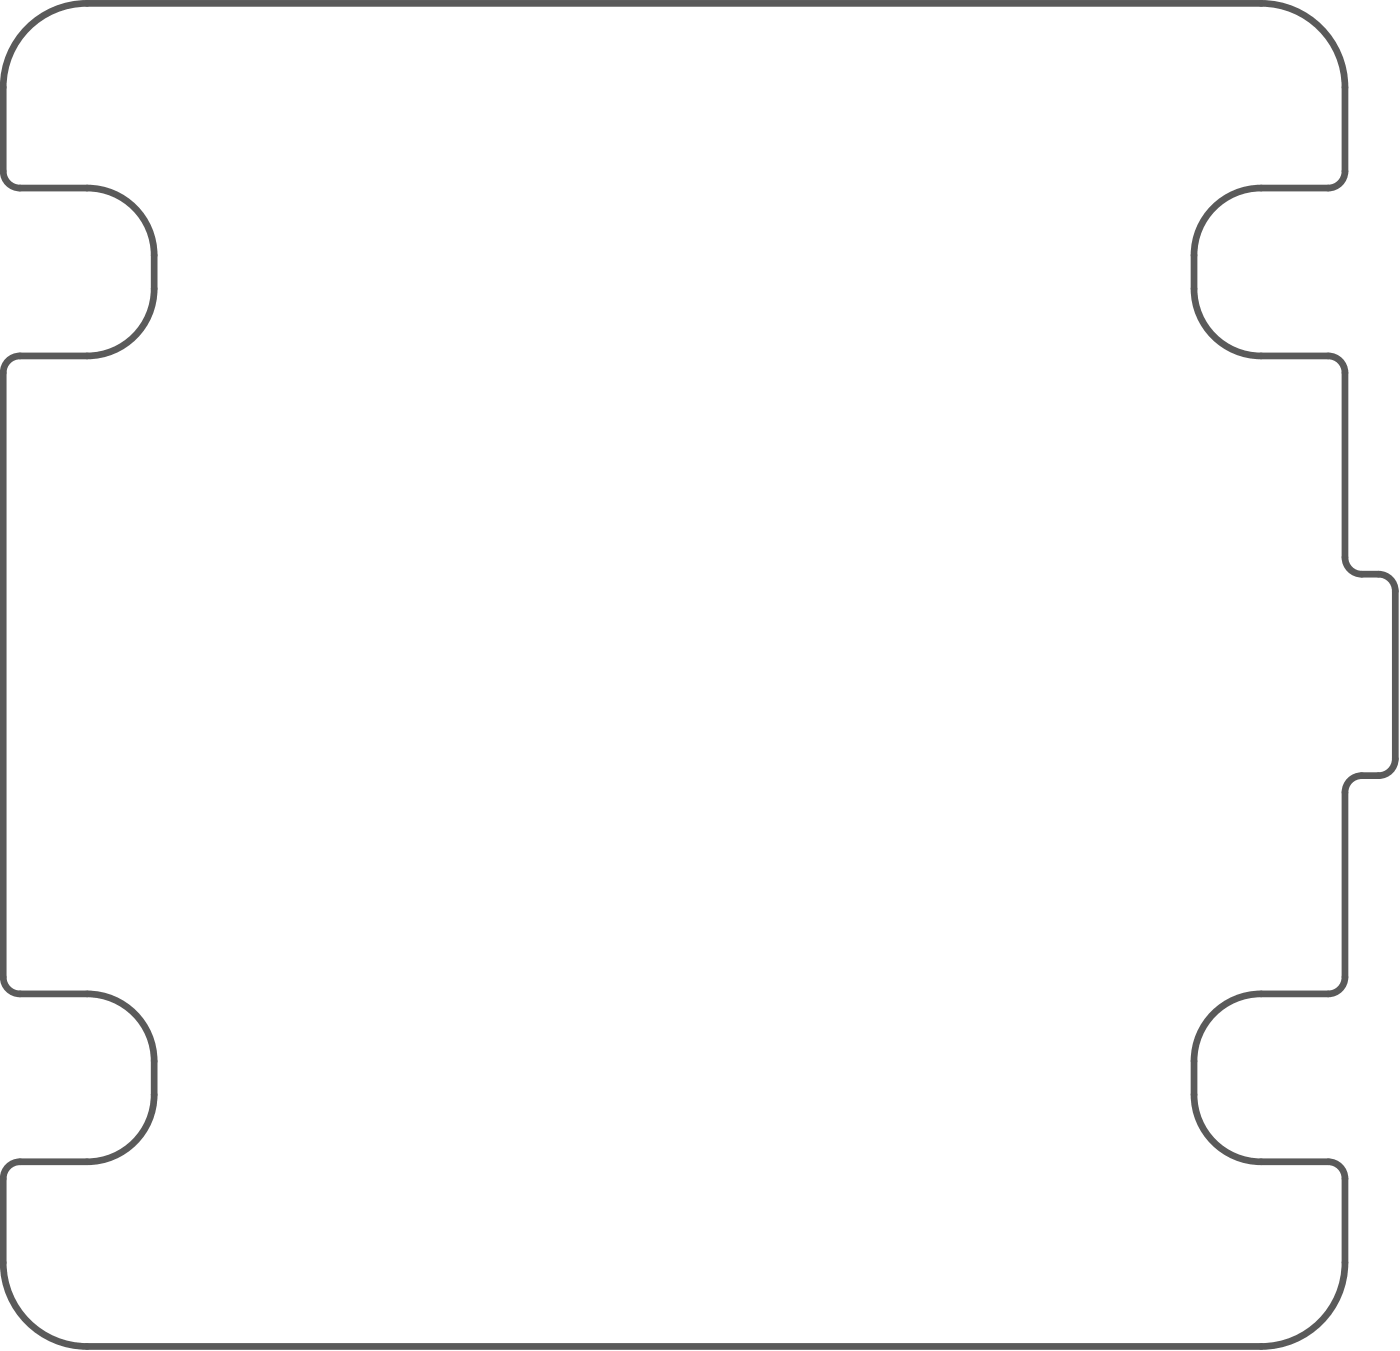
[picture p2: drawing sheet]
<svg xmlns="http://www.w3.org/2000/svg" width="278mm" height="268mm" viewBox="0 0 278 268" stroke-linecap="round" stroke-linejoin="round" font-family="sans-serif">
<path d="M6.1 5a16.6 16.6 0 0 1 11.2-4.3h233.1a16.7 16.7 0 0 1 16.7 16.6v16.7a3.3 3.3 0 0 1-3.4 3.3h-13.3a13.3 13.3 0 0 0-13.3 13.3v6.7a13.3 13.3 0 0 0 13.3 13.3h13.3a3.3 3.3 0 0 1 3.4 3.4v36.6a3.3 3.3 0 0 0 3.3 3.4h3.3a3.3 3.3 0 0 1 3.4 3.3v33.3a3.3 3.3 0 0 1-3.4 3.3h-3.3a3.3 3.3 0 0 0-3.3 3.4v36.6a3.3 3.3 0 0 1-3.4 3.3h-13.3a13.3 13.3 0 0 0-13.3 13.4v6.6a13.3 13.3 0 0 0 13.3 13.4h13.3a3.3 3.3 0 0 1 3.4 3.3v16.7a16.7 16.7 0 0 1-16.7 16.6h-233.1a16.7 16.7 0 0 1-16.7-16.6v-16.7a3.3 3.3 0 0 1 3.4-3.3h13.3a13.3 13.3 0 0 0 13.3-13.4v-6.6a13.3 13.3 0 0 0-13.3-13.4h-13.3a3.3 3.3 0 0 1-3.4-3.3v-119.9a3.3 3.3 0 0 1 3.4-3.4h13.3a13.3 13.3 0 0 0 13.3-13.3v-6.7a13.3 13.3 0 0 0-13.3-13.3h-13.3a3.3 3.3 0 0 1-3.4-3.3v-16.7a16.6 16.6 0 0 1 5.5-12.3z" fill="none" stroke="#5a5a5a" stroke-width="1.3"/>
</svg>
